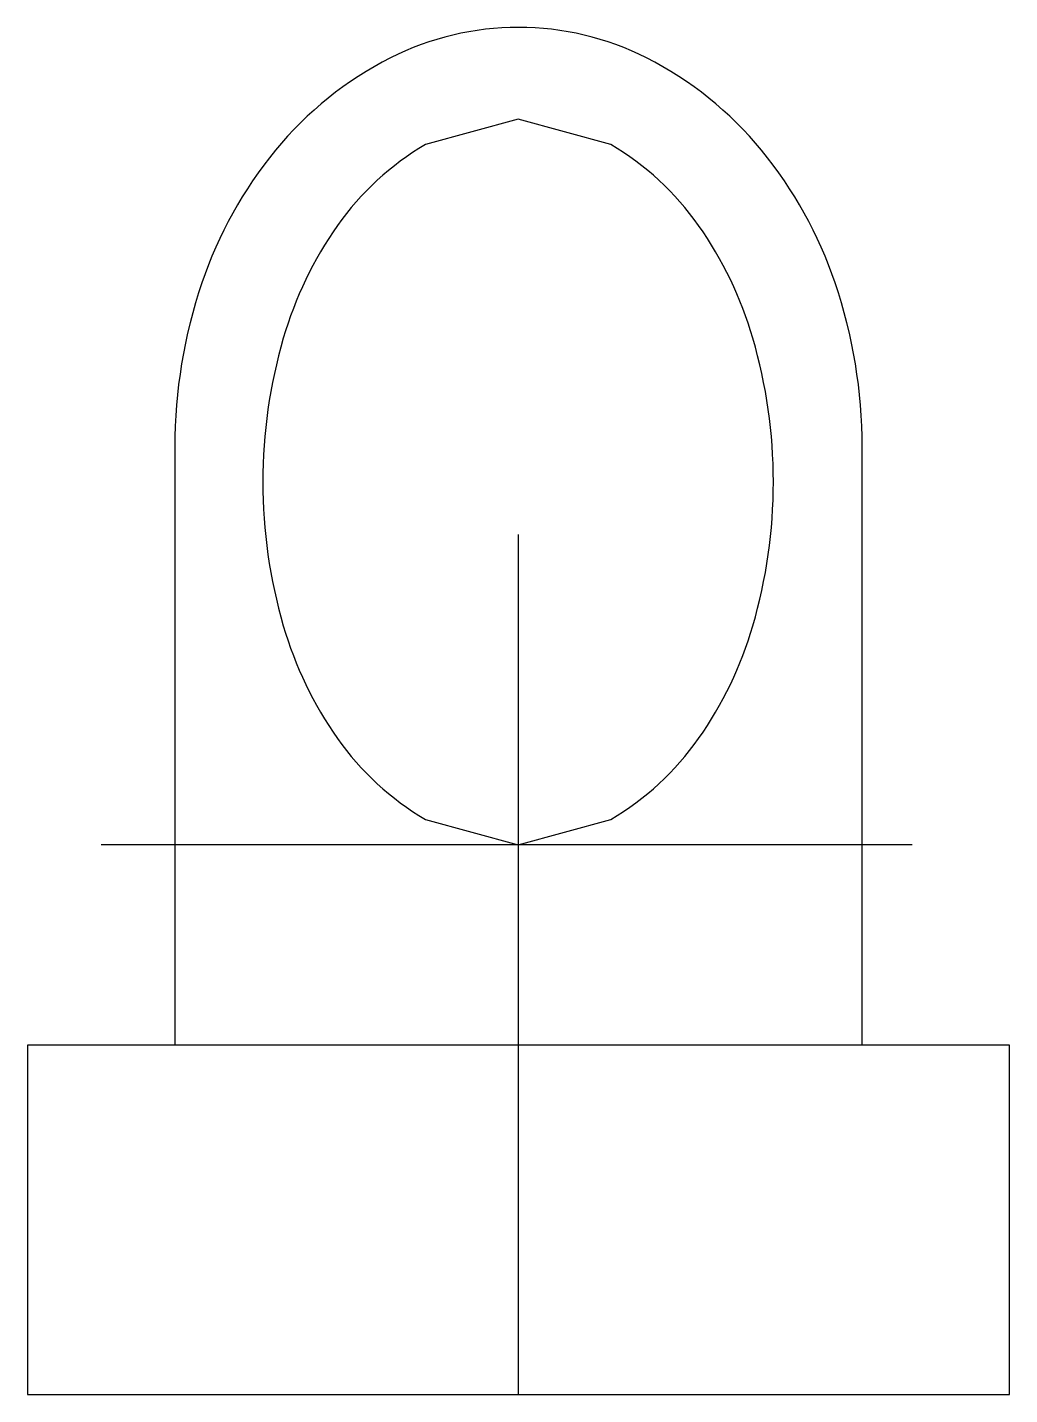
# Model space of a CAD drawing. Extents: x 0 to 0.55, y 0 to 0.766.
import ezdxf

# ---------------------------------------------------------------- set-up
doc = ezdxf.new("R2010")
doc.units = 0
doc.header["$MEASUREMENT"] = 0
doc.layers.get('0').update_dxf_attribs({"color": 1, "linetype": 'CONTINUOUS'})
doc.layers.add('EJES', color=1, linetype='CONTINUOUS')

msp = doc.modelspace()

# ---------------------------------------------------------------- linework, layer by layer
msp.add_lwpolyline([(0.4673, 0.1958), (0.4673, 0.5308, 0.081918), (0.45214, 0.62272, 0.090015), (0.41095, 0.69697, 0.10447), (0.34651, 0.74871, 0.117637), (0.27491, 0.7658, 0.117637), (0.20331, 0.74871, 0.10447), (0.13887, 0.69697, 0.090015), (0.09768, 0.62272, 0.081918), (0.08252, 0.5308), (0.08252, 0.1958)], format="xyb")
msp.add_lwpolyline([(0.27468, 0.71433), (0.22282, 0.7002, 0.106802), (0.17363, 0.65483, 0.082559), (0.14326, 0.59168, 0.070995), (0.13177, 0.51116, 0.070995), (0.14326, 0.43064, 0.082559), (0.17363, 0.3675, 0.106802), (0.22282, 0.32213), (0.27468, 0.30799), (0.32653, 0.32213, 0.106802), (0.37573, 0.3675, 0.082559), (0.40609, 0.43064, 0.070995), (0.41758, 0.51116, 0.070995), (0.40609, 0.59168, 0.082559), (0.37573, 0.65483, 0.106802), (0.32653, 0.7002)], format="xyb", close=True)
msp.add_lwpolyline([(0.27491, 0.1958), (0, 0.1958), (0, 0), (0.27491, 0), (0.54982, 0), (0.54982, 0.1958)], close=True)
at = {"layer": 'EJES'}
for p, q in [((0.27491, 0), (0.27491, 0.48184)), ((0.49518, 0.30799), (0.04134, 0.30799))]:
    msp.add_line(p, q, dxfattribs=at)

doc.saveas('drawing.dxf')
